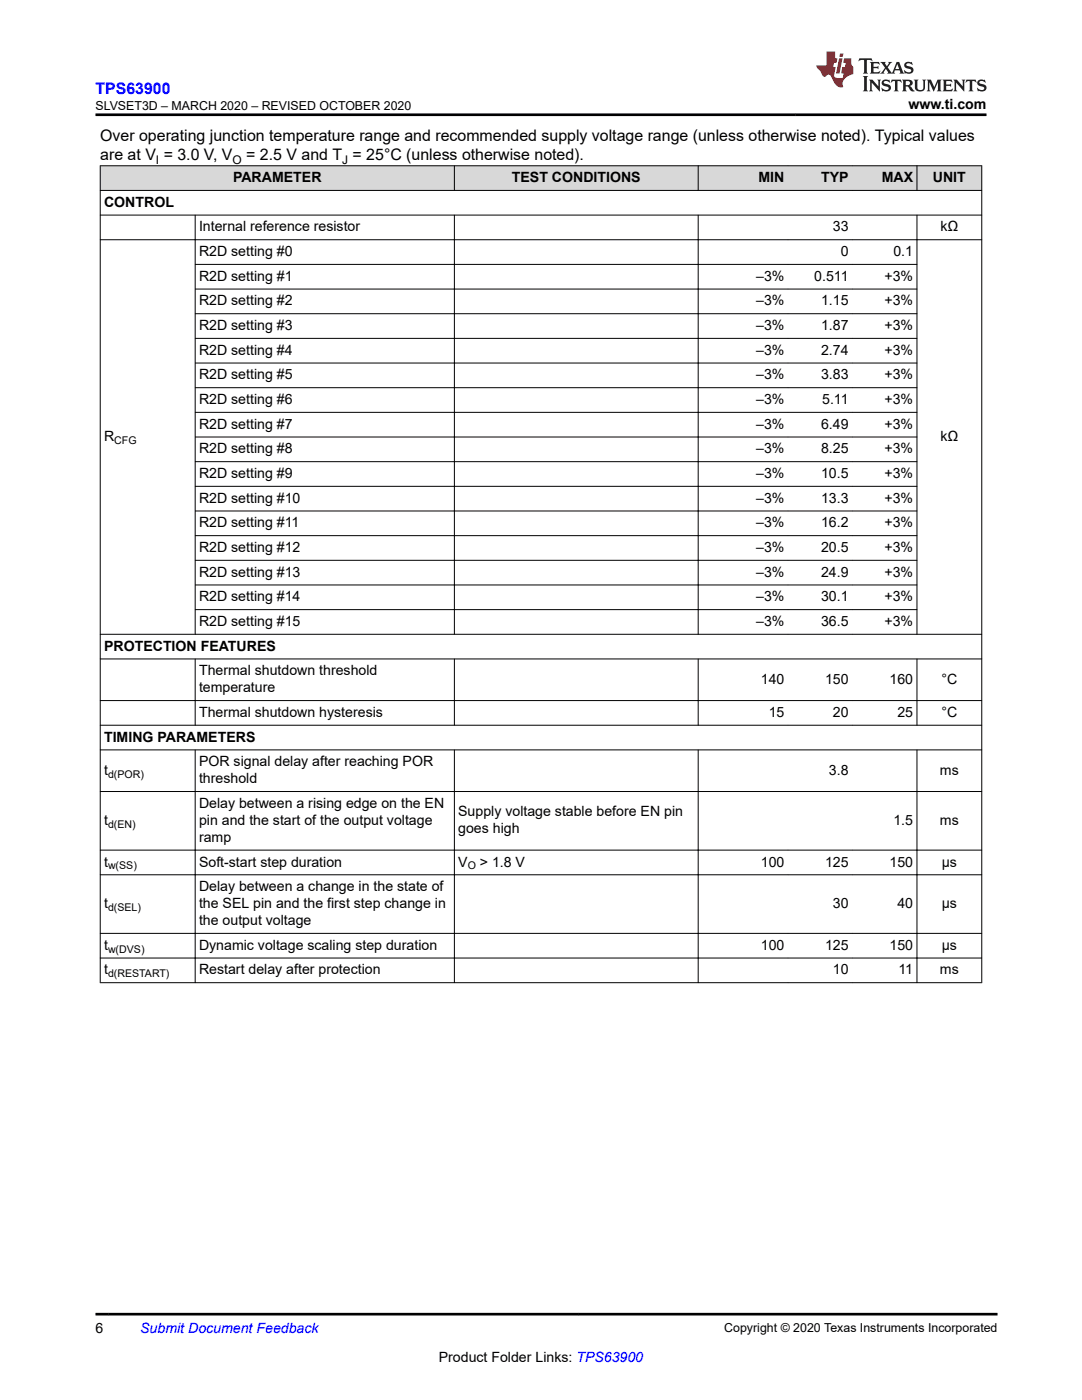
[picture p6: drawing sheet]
<svg xmlns="http://www.w3.org/2000/svg" width="216mm" height="279mm" viewBox="0 0 216 279" stroke-linecap="round" stroke-linejoin="round" font-family="sans-serif">
<defs><g id="words">
<text font-size="3.2" fill="#00f" x="19.1" y="18.7">TPS63900</text>
<g font-size="3.2">
<text x="20" y="28.2">Over operating junction temperature range and recommended supply voltage range (unless otherwise noted). Typical values</text>
<text x="20" y="32">are at V = 3.0 V, V</text>
<text x="49.1" y="32">= 2.5 V and T = 25°C (unless otherwise noted).</text>
</g>
<g font-size="2.8">
<text x="181.3" y="21.8">www.ti.com</text>
<text x="20.8" y="41.3">CONTROL</text>
<text x="46.5" y="36.4">PARAMETER</text>
<text x="102.1" y="36.4">TEST CONDITIONS</text>
<text x="151.4" y="36.4">MIN</text>
<text x="163.8" y="36.4">TYP</text>
<text x="175.9" y="36.4">MAX</text>
<text x="186.1" y="36.4">UNIT</text>
<text x="39.7" y="46.2">Internal reference resistor</text>
<text x="166.2" y="46.2">33</text>
<text x="187.6" y="46.2">kΩ</text>
<text x="39.7" y="51.1">R2D setting #0</text>
<text x="167.8" y="51.1">0</text>
<text x="178.3" y="51.1">0.1</text>
<text x="39.7" y="56">R2D setting #1</text>
<text x="150.9" y="56">–3%</text>
<text x="162.5" y="56">0.511</text>
<text x="176.5" y="56">+3%</text>
<text x="39.7" y="61">R2D setting #2</text>
<text x="39.7" y="65.9">R2D setting #3</text>
<text x="150.9" y="61">–3%</text>
<text x="150.9" y="65.9">–3%</text>
<text x="163.8" y="61">1.15</text>
<text x="163.8" y="65.9">1.87</text>
<text x="176.5" y="61">+3%</text>
<text x="176.5" y="65.9">+3%</text>
<text x="39.7" y="70.8">R2D setting #4</text>
<text x="150.9" y="70.8">–3%</text>
<text x="163.8" y="70.8">2.74</text>
<text x="176.5" y="70.8">+3%</text>
<text x="39.7" y="75.7">R2D setting #5</text>
<text x="150.9" y="75.7">–3%</text>
<text x="163.8" y="75.7">3.83</text>
<text x="176.5" y="75.7">+3%</text>
<text x="39.7" y="80.6">R2D setting #6</text>
<text x="150.9" y="80.6">–3%</text>
<text x="164.1" y="80.6">5.11</text>
<text x="176.5" y="80.6">+3%</text>
<text x="20.8" y="88">R</text>
<text x="39.7" y="85.6">R2D setting #7</text>
<text x="150.9" y="85.6">–3%</text>
<text x="163.8" y="85.6">6.49</text>
<text x="176.5" y="85.6">+3%</text>
<text x="187.6" y="88">kΩ</text>
<text x="39.7" y="90.5">R2D setting #8</text>
<text x="39.7" y="95.4">R2D setting #9</text>
<text x="150.9" y="90.5">–3%</text>
<text x="150.9" y="95.4">–3%</text>
<text x="163.8" y="90.5">8.25</text>
<text x="163.8" y="95.4">10.5</text>
<text x="176.5" y="90.5">+3%</text>
<text x="176.5" y="95.4">+3%</text>
<text x="39.7" y="100.3">R2D setting #10</text>
<text x="150.9" y="100.3">–3%</text>
<text x="163.8" y="100.3">13.3</text>
<text x="176.5" y="100.3">+3%</text>
<text x="39.7" y="105.3">R2D setting #11</text>
<text x="150.9" y="105.3">–3%</text>
<text x="163.8" y="105.3">16.2</text>
<text x="176.5" y="105.3">+3%</text>
<text x="39.7" y="110.2">R2D setting #12</text>
<text x="150.9" y="110.2">–3%</text>
<text x="163.8" y="110.2">20.5</text>
<text x="176.5" y="110.2">+3%</text>
<text x="39.7" y="115.1">R2D setting #13</text>
<text x="150.9" y="115.1">–3%</text>
<text x="163.8" y="115.1">24.9</text>
<text x="176.5" y="115.1">+3%</text>
<text x="39.7" y="120">R2D setting #14</text>
<text x="39.7" y="124.9">R2D setting #15</text>
<text x="150.9" y="120">–3%</text>
<text x="150.9" y="124.9">–3%</text>
<text x="163.8" y="120">30.1</text>
<text x="163.8" y="124.9">36.5</text>
<text x="176.5" y="120">+3%</text>
<text x="176.5" y="124.9">+3%</text>
<text x="20.8" y="129.9">PROTECTION FEATURES</text>
<text x="39.7" y="134.8">Thermal shutdown threshold</text>
<text x="151.8" y="136.5">140</text>
<text x="164.6" y="136.5">150</text>
<text x="177.5" y="136.5">160</text>
<text x="187.9" y="136.5">°C</text>
<text x="39.7" y="143.1">Thermal shutdown hysteresis</text>
<text x="39.7" y="138.2">temperature</text>
<text x="153.4" y="143.1">15</text>
<text x="166.2" y="143.1">20</text>
<text x="179.1" y="143.1">25</text>
<text x="187.9" y="143.1">°C</text>
<text x="20.8" y="148">TIMING PARAMETERS</text>
<text x="20.8" y="154.6">t</text>
<text x="39.7" y="152.9">POR signal delay after reaching POR</text>
<text x="165.4" y="154.6">3.8</text>
<text x="187.6" y="154.6">ms</text>
<text x="39.7" y="161.2">Delay between a rising edge on the EN</text>
<text x="39.7" y="156.3">threshold</text>
<text x="20.8" y="164.6">t</text>
<text x="39.7" y="164.6">pin and the start of the output voltage</text>
<text x="91.4" y="162.9">Supply voltage stable before EN pin</text>
<text x="91.4" y="166.3">goes high</text>
<text x="178.3" y="164.6">1.5</text>
<text x="187.6" y="164.6">ms</text>
<text x="20.8" y="172.9">t</text>
<text x="39.7" y="168">ramp</text>
<text x="39.7" y="172.9">Soft-start step duration</text>
<text x="91.4" y="172.9">V</text>
<text x="95.7" y="172.9">&gt; 1.8 V</text>
<text x="151.8" y="172.9">100</text>
<text x="164.6" y="172.9">125</text>
<text x="177.5" y="172.9">150</text>
<text x="187.9" y="172.9">µs</text>
<text x="39.7" y="177.9">Delay between a change in the state of</text>
<text x="20.8" y="181.2">t</text>
<text x="39.7" y="181.2">the SEL pin and the first step change in</text>
<text x="39.7" y="184.6">the output voltage</text>
<text x="166.2" y="181.2">30</text>
<text x="179.1" y="181.2">40</text>
<text x="187.9" y="181.2">µs</text>
<text x="20.8" y="189.5">t</text>
<text x="39.7" y="189.5">Dynamic voltage scaling step duration</text>
<text x="151.8" y="189.5">100</text>
<text x="164.6" y="189.5">125</text>
<text x="177.5" y="189.5">150</text>
<text x="187.9" y="189.5">µs</text>
<text x="20.8" y="194.5">t</text>
<text x="39.7" y="194.5">Restart delay after protection</text>
<text x="166.2" y="194.5">10</text>
<text x="179.3" y="194.5">11</text>
<text x="187.6" y="194.5">ms</text>
<text x="19.1" y="266.1">6</text>
<text x="87.6" y="271.7">Product Folder Links: TPS63900</text>
</g>
<text font-size="2.8" fill="#00f" x="28" y="266.1">Submit Document Feedback</text>
<g font-size="2.5">
<text x="19.1" y="21.9">SLVSET3D – MARCH 2020 – REVISED OCTOBER 2020</text>
<text x="144.5" y="265.8">Copyright © 2020 Texas Instruments Incorporated</text>
</g>
<g font-size="2.4">
<text x="31.1" y="32.7">I</text>
<text x="46.4" y="32.7">O</text>
<text x="68.3" y="32.7">J</text>
</g>
<g font-size="2.1">
<text x="22.8" y="88.6">CFG</text>
<text x="21.6" y="155.2">d(POR)</text>
<text x="21.6" y="165.2">d(EN)</text>
<text x="21.6" y="173.5">w(SS)</text>
<text x="93.3" y="173.5">O</text>
<text x="21.6" y="181.8">d(SEL)</text>
<text x="21.6" y="190.1">w(DVS)</text>
<text x="21.6" y="195">d(RESTART)</text>
</g>
</g></defs>
<g fill="#d8d8d8">
<path d="M20 33.1h175.9v4.9h-175.9z" fill-rule="evenodd"/>
<path d="M20.1 33.1h70.5v4.8h-70.5z" fill-rule="evenodd"/>
<path d="M90.7 33.1h48.6v4.8h-48.6z" fill-rule="evenodd"/>
<path d="M139.4 33.1h17.8v4.8h-17.8z" fill-rule="evenodd"/>
<path d="M157.2 33.1h12.8v4.8h-12.8z" fill-rule="evenodd"/>
<path d="M170 33.1h12.9v4.8h-12.9z" fill-rule="evenodd"/>
<path d="M183 33.1h12.8v4.8h-12.8z" fill-rule="evenodd"/>
</g>
<g fill="none" stroke="#000" stroke-width=".2">
<path d="M19.9 33.1h176.1M19.9 38h176.1M20 33v163.2M90.7 33v5.1M139.3 33v5.1M183 33v5.1M195.9 33v163.2M19.9 42.9h176.1M19.9 47.8h176.1M38.9 52.8h144.1M38.9 57.7h144.1M38.9 42.9v83.7"/>
<path d="M90.7 42.9v83.7M139.3 42.9v83.7M183 42.9v83.7M38.9 62.6h144.1M38.9 67.5h144.1M38.9 72.5h144.1M38.9 77.4h144.1M38.9 82.3h144.1M38.9 87.2h144.1M38.9 92.1h144.1M38.9 97.1h144.1M38.9 102h144.1"/>
<path d="M38.9 106.9h144.1M38.9 111.8h144.1M38.9 116.7h144.1M19.9 126.6h176.1M19.9 131.5h176.1M19.9 139.8h176.1M38.9 121.7h144.1M38.9 131.4v13.4M90.7 131.4v13.4M139.3 131.4v13.4M183 131.4v13.4M19.9 144.7h176.1"/>
<path d="M19.9 149.7h176.1M19.9 158h176.1M38.9 149.6v46.6M90.7 149.6v46.6M139.3 149.6v46.6M183 149.6v46.6M19.9 169.7h176.1M19.9 174.6h176.1M19.9 186.3h176.1M19.9 191.2h176.1M19.9 196.1h176.1"/>
</g>
<path d="M171.5 11.6l-.2 .6 .5-.2h.6v.1v2.2l-.2 .4h1l-.2-.4v-2.2v-.1h.5l.6 .2-.2-.6zM173.6 12.4l.2 .3v1.6l-.2 .4h1.9l.1-.6a1.08 1.08 0 0 1-1.3 .2v-.7h.6l.4 .2v-.7l-.4 .2h-.6v-.5l.2-.2a1 1 0 0 1 1 .3l-.1-.5zM175.7 12.4l.9 1.1-1 1.2h.9l-.2-.2 .5-.8 .4 .8-.2 .2h1.6l-.2-.2 .2-.5h.9l.1 .5-.1 .2h.9l-.2-.4-.8-1.9h-.5l-.9 2.1-.9-1.1 .9-1h-.8l.2 .2-.4 .6-.4-.6 .2-.2zM179 12.8l.4 1h-.7zM180.7 12.5a.65 .65 0 0 0-.2 .7 .65 .65 0 0 0 .6 .5l.6 .1 .1 .3a.79 .79 0 0 1-.7 .4 .79 .79 0 0 1-.7-.5l.1 .7 .2-.1a.93 .93 0 0 0 1.1 0 .93 .93 0 0 0 .4-.9 1.46 1.46 0 0 0-1.2-.6l-.1-.3a1.09 1.09 0 0 1 1.2 .2l-.2-.6-.1 .1-.5-.2zM172.2 15.2l.2 .4v2.2l-.2 .4h1l-.2-.4v-2.2l.2-.4zM173.4 15.9l.2 .4v1.5l-.2 .4h.8l-.3-.4 .1-1.3 1.6 1.8v-2l.2-.4h-.7l.1 .2 .1 1.1-1.2-1.3zM176.2 16a.65 .65 0 0 0-.2 .8 .65 .65 0 0 0 .6 .4l.6 .2 .1 .2a.79 .79 0 0 1-.7 .4 .79 .79 0 0 1-.7-.5l.1 .7 .2-.1a.93 .93 0 0 0 1.1 .1 .93 .93 0 0 0 .4-1 1.46 1.46 0 0 0-1.2-.5l-.1-.4a1.09 1.09 0 0 1 1.2 .2l-.1-.6-.2 .1-.5-.1zM177.9 15.9l-.1 .6a.63 .63 0 0 1 .8-.3v1.6l-.3 .4h1l-.2-.4v-1.6a.66 .66 0 0 1 .8 .3l-.1-.6zM180 15.9l.2 .4v1.5l-.2 .4h1l-.2-.2-.1-.7h.5l.1 .2a.79 .79 0 0 0 1.2 .6l-1-.9a.61 .61 0 0 0 .6-.6 .61 .61 0 0 0-.5-.7zM180.8 16.2h.1a.47 .47 0 0 1 .5 .1 .47 .47 0 0 1 .1 .5l-.1 .1-.7 .1zM182.3 15.9l.2 .2a2.27 2.27 0 0 0 .4 2 1.04 1.04 0 0 0 1.7-.7v-1.3l.2-.2h-.8l.2 .4v1.1a.6 .6 0 0 1-.6 .6 .6 .6 0 0 1-.6-.6v-1.1l.3-.4zM184.9 15.9l.2 .4v1.5l-.2 .4h.8l-.3-.4v-1.4l.9 1.9 .9-1.9v1.4l-.3 .4h1l-.2-.4v-1.5l.2-.4h-.8l-.7 1.5-.6-1.5zM188.1 15.9l.2 .4v1.5l-.2 .4h1.9l.1-.6a1.09 1.09 0 0 1-1.3 .2v-.7h.6l.4 .2v-.6l-.4 .2h-.6v-.6l.2-.1a1.01 1.01 0 0 1 1 .3l-.1-.6zM190.2 15.9l.3 .4v1.5l-.3 .4h.8l-.2-.4v-1.3l1.6 1.8v-2l.2-.4h-.7l.2 .2v1.1l-1.2-1.3zM192.8 15.9l-.1 .6a.63 .63 0 0 1 .8-.3v1.6l-.3 .4h1l-.2-.4v-1.6a.66 .66 0 0 1 .8 .3l-.1-.6zM195.2 16a.65 .65 0 0 0-.2 .8 .65 .65 0 0 0 .6 .4l.6 .2 .2 .2a.79 .79 0 0 1-.7 .4 .79 .79 0 0 1-.7-.5l.1 .7 .2-.1a.93 .93 0 0 0 1 .1 .93 .93 0 0 0 .5-1 1.46 1.46 0 0 0-1.3-.5v-.4a1.09 1.09 0 0 1 1.2 .2l-.2-.6-.2 .1-.5-.1z" fill="#231f20"/>
<path d="M164.9 10.3v2.7h-2l.1 .4 .8 1a.95 .95 0 0 0 1 .9 .59 .59 0 0 1 .5-.4 .59 .59 0 0 1 .5 .3l.4 .8a1.59 1.59 0 0 0 2.1 1.4 1.61 1.61 0 0 1 1-2.3l1-.3-.1-1.5a1.59 1.59 0 0 1-.3-1.7h-1.5l-.2 .9h.6l-.2 .9h-.5l-.2 .9v.3l.4 .1-.1 .9h-.7a.73 .73 0 0 1-1-.7l.3-1.5h-.5l.1-.9h.5l.2-.9h-.5v-1.3zM167.4 11.6l-.6 3.1h.7l.6-3.1zM167.6 10.7l-.1 .6h.7l.1-.6z" fill="#ed1c24"/>
<path d="M19.1 22.9h177.8M19.1 262.3h180" fill="none" stroke="#000" stroke-width=".53"/>
<use href="#words"/>
</svg>
